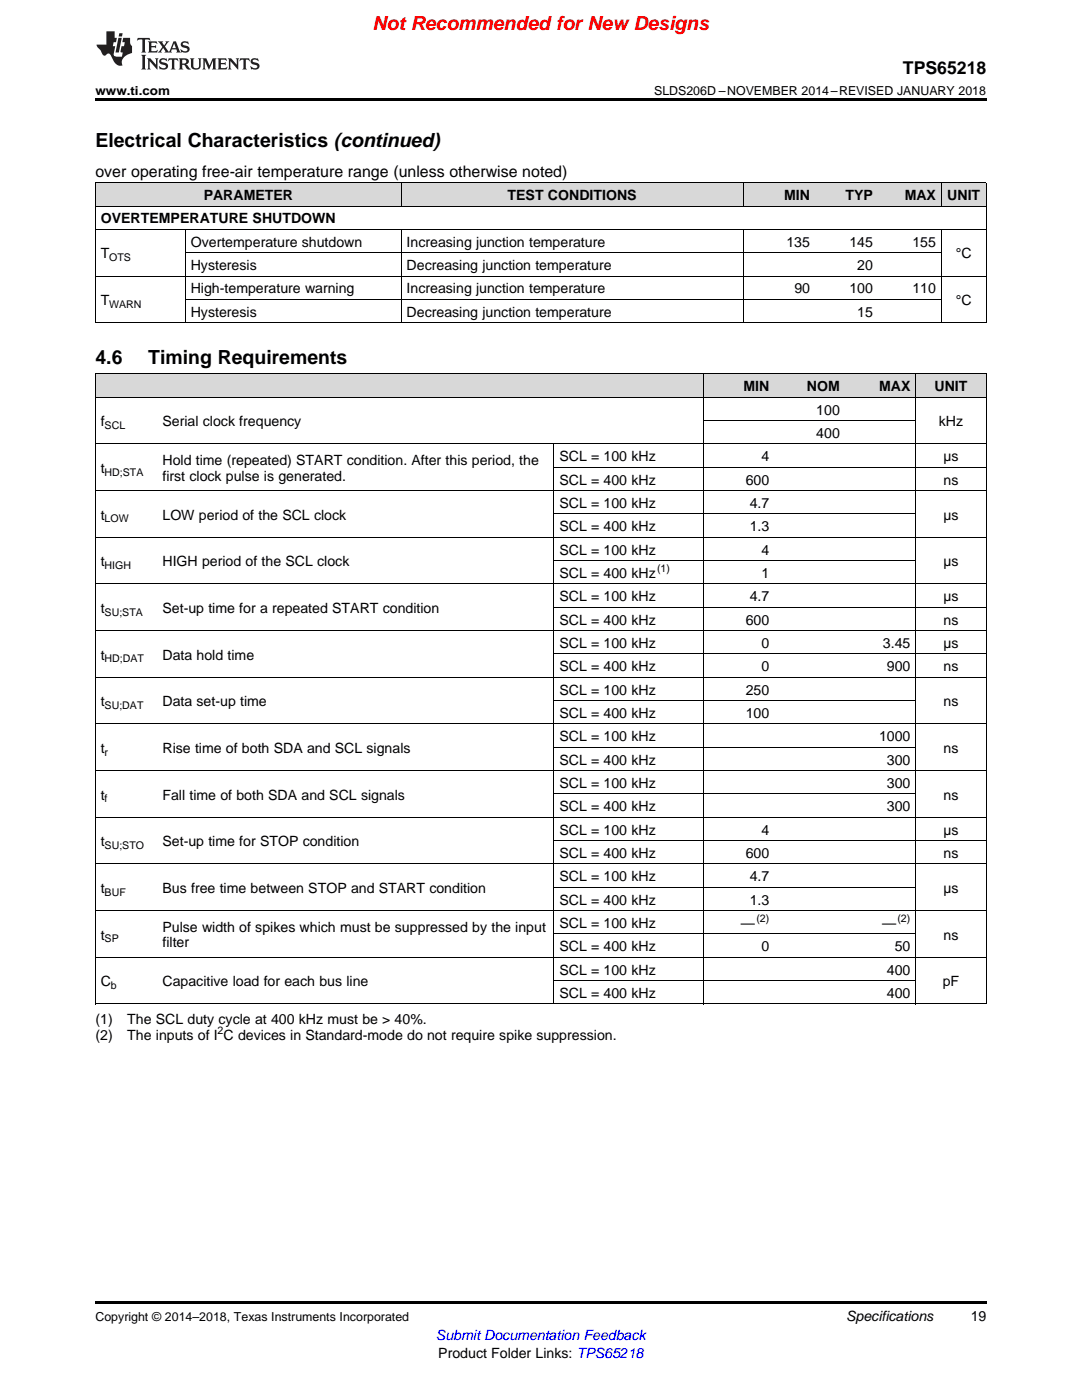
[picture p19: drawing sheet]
<svg xmlns="http://www.w3.org/2000/svg" width="216mm" height="279mm" viewBox="0 0 216 279" stroke-linecap="round" stroke-linejoin="round" font-family="sans-serif">
<defs><g id="words">
<text font-size="3.9" fill="#f00" x="74.3" y="6">Not Recommended for New Designs</text>
<g font-size="3.9">
<text x="19" y="29.3">Electrical Characteristics (continued)</text>
<text x="19" y="72.6">4.6</text>
<text x="29.6" y="72.6">Timing Requirements</text>
</g>
<text font-size="3.5" x="180.2" y="14.8">TPS65218</text>
<text font-size="3.2" x="19" y="35.2">over operating free-air temperature range (unless otherwise noted)</text>
<g font-size="2.8">
<text x="40.6" y="39.9">PARAMETER</text>
<text x="101.3" y="39.9">TEST CONDITIONS</text>
<text x="156.5" y="39.9">MIN</text>
<text x="168.7" y="39.9">TYP</text>
<text x="180.5" y="39.9">MAX</text>
<text x="189" y="39.9">UNIT</text>
<text x="20.1" y="44.6">OVERTEMPERATURE SHUTDOWN</text>
<text x="20.1" y="51.5">T</text>
<text x="38.1" y="49.2">Overtemperature shutdown</text>
<text x="38.1" y="53.9">Hysteresis</text>
<text x="81.1" y="49.2">Increasing junction temperature</text>
<text x="81.1" y="53.9">Decreasing junction temperature</text>
<text x="156.9" y="49.2">135</text>
<text x="169.5" y="49.2">145</text>
<text x="171.1" y="53.9">20</text>
<text x="182.1" y="49.2">155</text>
<text x="190.7" y="51.5">°C</text>
<text x="38.1" y="58.5">High-temperature warning</text>
<text x="81.1" y="58.5">Increasing junction temperature</text>
<text x="158.5" y="58.5">90</text>
<text x="169.5" y="58.5">100</text>
<text x="182.1" y="58.5">110</text>
<text x="20.1" y="60.9">T</text>
<text x="38.1" y="63.2">Hysteresis</text>
<text x="81.1" y="63.2">Decreasing junction temperature</text>
<text x="171.1" y="63.2">15</text>
<text x="190.7" y="60.9">°C</text>
<text x="148.3" y="78.1">MIN</text>
<text x="161" y="78.1">NOM</text>
<text x="162.9" y="82.7">100</text>
<text x="175.4" y="78.1">MAX</text>
<text x="186.5" y="78.1">UNIT</text>
<text x="20.1" y="85.1">f</text>
<text x="32.4" y="85.1">Serial clock frequency</text>
<text x="162.9" y="87.4">400</text>
<text x="187.3" y="85.1">kHz</text>
<text x="20.1" y="94.4">t</text>
<text x="32.4" y="92.8">Hold time (repeated) START condition. After this period, the</text>
<text x="32.4" y="96">first clock pulse is generated.</text>
<text x="111.6" y="92">SCL = 100 kHz</text>
<text x="151.9" y="92">4</text>
<text x="188.2" y="92">µs</text>
<text x="111.6" y="96.7">SCL = 400 kHz</text>
<text x="111.6" y="101.4">SCL = 100 kHz</text>
<text x="148.8" y="96.7">600</text>
<text x="149.6" y="101.4">4.7</text>
<text x="188.3" y="96.7">ns</text>
<text x="20.1" y="103.7">t</text>
<text x="32.4" y="103.7">LOW period of the SCL clock</text>
<text x="111.6" y="106">SCL = 400 kHz</text>
<text x="149.6" y="106">1.3</text>
<text x="188.2" y="103.7">µs</text>
<text x="20.1" y="113">t</text>
<text x="32.4" y="113">HIGH period of the SCL clock</text>
<text x="111.6" y="110.7">SCL = 100 kHz</text>
<text x="151.9" y="110.7">4</text>
<text x="188.2" y="113">µs</text>
<text x="111.6" y="115.3">SCL = 400 kHz</text>
<text x="111.6" y="120">SCL = 100 kHz</text>
<text x="149.6" y="120">4.7</text>
<text x="151.9" y="115.3">1</text>
<text x="188.2" y="120">µs</text>
<text x="20.1" y="122.3">t</text>
<text x="32.4" y="122.3">Set-up time for a repeated START condition</text>
<text x="111.6" y="124.6">SCL = 400 kHz</text>
<text x="148.8" y="124.6">600</text>
<text x="188.3" y="124.6">ns</text>
<text x="20.1" y="131.6">t</text>
<text x="32.4" y="131.6">Data hold time</text>
<text x="111.6" y="129.3">SCL = 100 kHz</text>
<text x="151.9" y="129.3">0</text>
<text x="176.2" y="129.3">3.45</text>
<text x="188.2" y="129.3">µs</text>
<text x="111.6" y="133.9">SCL = 400 kHz</text>
<text x="151.9" y="133.9">0</text>
<text x="177" y="133.9">900</text>
<text x="188.3" y="133.9">ns</text>
<text x="20.1" y="140.9">t</text>
<text x="32.4" y="140.9">Data set-up time</text>
<text x="111.6" y="138.6">SCL = 100 kHz</text>
<text x="111.6" y="143.3">SCL = 400 kHz</text>
<text x="148.8" y="138.6">250</text>
<text x="148.8" y="143.3">100</text>
<text x="188.3" y="140.9">ns</text>
<text x="111.6" y="147.9">SCL = 100 kHz</text>
<text x="175.4" y="147.9">1000</text>
<text x="20.1" y="150.2">t</text>
<text x="32.4" y="150.2">Rise time of both SDA and SCL signals</text>
<text x="111.6" y="152.6">SCL = 400 kHz</text>
<text x="177" y="152.6">300</text>
<text x="188.3" y="150.2">ns</text>
<text x="20.1" y="159.6">t</text>
<text x="32.4" y="159.6">Fall time of both SDA and SCL signals</text>
<text x="111.6" y="157.2">SCL = 100 kHz</text>
<text x="111.6" y="161.9">SCL = 400 kHz</text>
<text x="177" y="157.2">300</text>
<text x="177" y="161.9">300</text>
<text x="188.3" y="159.6">ns</text>
<text x="111.6" y="166.5">SCL = 100 kHz</text>
<text x="151.9" y="166.5">4</text>
<text x="188.2" y="166.5">µs</text>
<text x="20.1" y="168.9">t</text>
<text x="32.4" y="168.9">Set-up time for STOP condition</text>
<text x="111.6" y="171.2">SCL = 400 kHz</text>
<text x="148.8" y="171.2">600</text>
<text x="188.3" y="171.2">ns</text>
<text x="20.1" y="178.2">t</text>
<text x="32.4" y="178.2">Bus free time between STOP and START condition</text>
<text x="111.6" y="175.9">SCL = 100 kHz</text>
<text x="149.6" y="175.9">4.7</text>
<text x="188.2" y="178.2">µs</text>
<text x="32.4" y="185.9">Pulse width of spikes which must be suppressed by the input</text>
<text x="111.6" y="180.5">SCL = 400 kHz</text>
<text x="111.6" y="185.2">SCL = 100 kHz</text>
<text x="147.8" y="185.2">—</text>
<text x="149.6" y="180.5">1.3</text>
<text x="176" y="185.2">—</text>
<text x="20.1" y="187.5">t</text>
<text x="32.4" y="189.1">filter</text>
<text x="111.6" y="189.8">SCL = 400 kHz</text>
<text x="151.9" y="189.8">0</text>
<text x="178.5" y="189.8">50</text>
<text x="188.3" y="187.5">ns</text>
<text x="20.1" y="196.8">C</text>
<text x="32.4" y="196.8">Capacitive load for each bus line</text>
<text x="111.6" y="194.5">SCL = 100 kHz</text>
<text x="177" y="194.5">400</text>
<text x="188.1" y="196.8">pF</text>
<text x="111.6" y="199.1">SCL = 400 kHz</text>
<text x="177" y="199.1">400</text>
<text x="19" y="204.3">(1)</text>
<text x="19" y="207.5">(2)</text>
<text x="25.4" y="204.3">The SCL duty cycle at 400 kHz must be &gt; 40%.</text>
<text x="25.4" y="207.5">The inputs of I C devices in Standard-mode do not require spike suppression.</text>
<text x="168.8" y="263.6">Specifications</text>
<text x="193.7" y="263.6">19</text>
<text x="87.5" y="270.9">Product Folder Links: TPS65218</text>
</g>
<text font-size="2.8" fill="#00f" x="87" y="267.4">Submit Documentation Feedback</text>
<g font-size="2.5">
<text x="19" y="19">www.ti.com</text>
<text x="130.5" y="19">SLDS206D –NOVEMBER 2014–REVISED JANUARY 2018</text>
<text x="19" y="263.6">Copyright © 2014–2018, Texas Instruments Incorporated</text>
</g>
<g font-size="2.1">
<text x="21.8" y="52.1">OTS</text>
<text x="21.8" y="61.4">WARN</text>
<text x="20.9" y="85.6">SCL</text>
<text x="20.9" y="94.9">HD;STA</text>
<text x="20.9" y="104.2">LOW</text>
<text x="20.9" y="113.6">HIGH</text>
<text x="131.1" y="114.2">(1)</text>
<text x="20.9" y="122.9">SU;STA</text>
<text x="20.9" y="132.2">HD;DAT</text>
<text x="20.9" y="141.5">SU;DAT</text>
<text x="20.9" y="150.8">r</text>
<text x="20.9" y="160.1">f</text>
<text x="20.9" y="169.4">SU;STO</text>
<text x="20.9" y="178.8">BUF</text>
<text x="150.9" y="184">(2)</text>
<text x="179.1" y="184">(2)</text>
<text x="20.9" y="188.1">SP</text>
<text x="22.1" y="197.4">b</text>
<text x="43.4" y="206.3">2</text>
</g>
</g></defs>
<g fill="#d8d8d8">
<path d="M19 74.7h12.4v4.6h-12.4z"/>
<path d="M31.4 74.7h79.2v4.6h-79.2z"/>
<path d="M110.6 74.7h29.9v4.6h-29.9z"/>
<path d="M140.5 74.7h14.1v4.6h-14.1z"/>
<path d="M154.6 74.7h14.1v4.6h-14.1z"/>
<path d="M168.7 74.7h14v4.6h-14z"/>
<path d="M182.7 74.7h14.1v4.6h-14.1z"/>
<path d="M19 36.5h18v4.7h-18z"/>
<path d="M37 36.5h43.1v4.7h-43.1z"/>
<path d="M80.1 36.5h41.3v4.7h-41.3z"/>
<path d="M121.4 36.5h26.9v4.7h-26.9z"/>
<path d="M148.3 36.5h14.4v4.7h-14.4z"/>
<path d="M162.7 36.5h12.6v4.7h-12.6z"/>
<path d="M175.3 36.5h12.6v4.7h-12.6z"/>
<path d="M187.9 36.5h8.9v4.7h-8.9z"/>
</g>
<path d="M19 19.5h177.8v.5h-177.8zM19 259.7h177.8v.5h-177.8z" fill="#000"/>
<g fill="none" stroke="#000" stroke-width=".2">
<path d="M19 36.5h177.8M19.1 36.5v28M80 36.5v4.7M148.3 36.5v4.7M187.8 36.5v4.7M196.8 36.5v28M19 55.1h177.8M19 45.8h177.8M19 41.1h177.8M37 45.8v18.7M37 59.7h150.9M37 50.4h150.9"/>
<path d="M80 45.8v18.7M148.3 45.8v18.7M187.8 45.8v18.7M19 79.3h177.8M19 74.6h177.8M19 64.4h177.8M19.1 74.7v125.7M140.5 74.7v125.7M182.7 74.7v125.7M196.8 74.7v125.7M19 97.9h177.8M19 88.6h177.8"/>
<path d="M110.5 88.7v111.7M110.6 93.3h86.2M140.5 83.9h42.2M19 116.5h177.8M19 107.2h177.8M110.6 111.9h72.1M110.6 102.6h72.1M19 135.2h177.8M19 125.9h177.8M110.6 139.8h72.1M110.6 130.5h86.2M110.6 121.2h86.2"/>
<path d="M19 153.8h177.8M19 144.5h177.8M110.6 158.5h72.1M110.6 149.1h72.1M19 172.4h177.8M19 163.1h177.8M110.6 177.1h72.1M110.6 167.8h86.2M19 191h177.8M19 181.7h177.8M110.6 195.7h72.1M110.6 186.4h72.1"/>
<path d="M19 200.4h177.8"/>
</g>
<g fill="#231f20">
<path d="M27.5 7.6l-.1 .5 .4-.2h.6v.1v2.1l-.2 .4h1l-.3-.4v-2.1l.1-.1h.5l.5 .2-.2-.5zM29.5 8.3l.2 .3v1.5l-.2 .4h1.8l.2-.6a1.04 1.04 0 0 1-1.3 .2v-.7h.6l.3 .2v-.6l-.3 .2h-.6v-.6l.8-.1 .4 .3-.2-.5zM31.5 8.3l.9 1.1-.9 1.1h.8l-.2-.2 .5-.7 .4 .7-.2 .2h1.5l-.1-.2 .1-.4h.9l.1 .4-.2 .2h1l-.3-.3-.7-1.9h-.5l-.9 2-.8-1 .9-1h-.8l.1 .3-.3 .5-.4-.6 .2-.2zM34.7 8.6l.4 1h-.7zM36.3 8.4a.63 .63 0 0 0-.2 .7 .63 .63 0 0 0 .6 .4l.6 .2 .1 .2a.75 .75 0 0 1-.7 .4 .75 .75 0 0 1-.6-.5l.1 .7 .1-.1a1.11 1.11 0 0 0 1.5-.6 1.13 1.13 0 0 0-1.2-.8l-.1-.4a1.04 1.04 0 0 1 1.2 .2l-.2-.5-.1 .1-.5-.2zM28.2 10.9l.2 .4v2.2l-.2 .4h1l-.3-.4v-2.2l.3-.4zM29.3 11.6l.3 .4v1.5l-.3 .4h.8l-.2-.4v-1.3l1.5 1.7v-1.9l.2-.4h-.7l.2 .4v.9l-1.1-1.3zM32 11.8a.62 .62 0 0 0-.2 .7 .62 .62 0 0 0 .6 .4l.6 .1 .1 .3a.76 .76 0 0 1-.7 .3 .76 .76 0 0 1-.6-.4l.1 .7 .1-.1a1.11 1.11 0 0 0 1.5-.6 1.13 1.13 0 0 0-1.2-.8l-.1-.4a1.04 1.04 0 0 1 1.2 .2l-.2-.6-.1 .1-.5-.1zM33.7 11.6l-.2 .6a.61 .61 0 0 1 .8-.3v1.6l-.2 .4h.9l-.2-.4v-1.6a.63 .63 0 0 1 .8 .3l-.2-.6zM35.6 11.6l.3 .4v1.5l-.3 .4h1l-.2-.2v-.8l.5 .2a.76 .76 0 0 0 1.2 .7l-1-1a.58 .58 0 0 0 .6-.5 .58 .58 0 0 0-.5-.6zM36.4 11.9h.1a.45 .45 0 0 1 .5 .1 .45 .45 0 0 1 .1 .5l-.7 .2zM37.9 11.6l.2 .2a2.17 2.17 0 0 0 .3 1.9 .99 .99 0 0 0 1.6-.6v-1.1l.2-.4h-.7l.2 .2a1.92 1.92 0 0 1-.2 1.8 .6 .6 0 0 1-.9-.5v-1.1l.2-.4zM40.4 11.6l.2 .4v1.5l-.2 .4h.7l-.2-.4v-1.4l.8 1.8 .8-1.8v1.4l-.2 .4h.9l-.2-.4v-1.5l.2-.4h-.8l-.6 1.5-.6-1.5zM43.4 11.6l.2 .4v1.5l-.2 .4h1.8l.2-.6a1.04 1.04 0 0 1-1.3 .1v-.6h.5l.4 .2v-.6l-.4 .2h-.5v-.7h.8l.3 .3-.1-.6zM45.5 11.6l.2 .4v1.5l-.2 .4h.7l-.2-.4v-1.3l1.5 1.7v-1.9l.2-.4h-.7l.2 .4v.9l-1.1-1.3zM47.9 11.6l-.1 .6a.61 .61 0 0 1 .8-.3v1.6l-.3 .4h1l-.3-.4 .1-1.6a.63 .63 0 0 1 .7 .3l-.1-.6zM50.2 11.8a.62 .62 0 0 0-.2 .7 .62 .62 0 0 0 .6 .4l.6 .1 .2 .3a.76 .76 0 0 1-.8 .3 .76 .76 0 0 1-.6-.4l.1 .7 .2-.1a1.11 1.11 0 0 0 1.5-.6 1.13 1.13 0 0 0-1.3-.8l-.1-.4a1.04 1.04 0 0 1 1.2 .2l-.1-.6-.2 .1-.5-.1z"/>
<path d="M21.2 6.3v2.6h-1.9l.1 .4 .7 .9a.91 .91 0 0 0 1 .8 .56 .56 0 0 1 .5-.3 .56 .56 0 0 1 .5 .3l.4 .8a1.53 1.53 0 0 0 1.9 1.2 1.54 1.54 0 0 1 1-2.1l.9-.3v-1.4a1.52 1.52 0 0 1-.3-1.6h-1.4l-.2 .8h.5l-.2 .8h-.4l-.2 1v.2l.4 .1-.2 .8a1.93 1.93 0 0 1-1.6-.3l.3-1.8h-.5l.2-.8h.4l.2-.8h-.4v-1.3zM23.6 7.6l-.6 2.9h.7l.6-2.9zM23.8 6.6l-.1 .7h.6l.2-.7z"/>
</g>
<use href="#words"/>
</svg>
